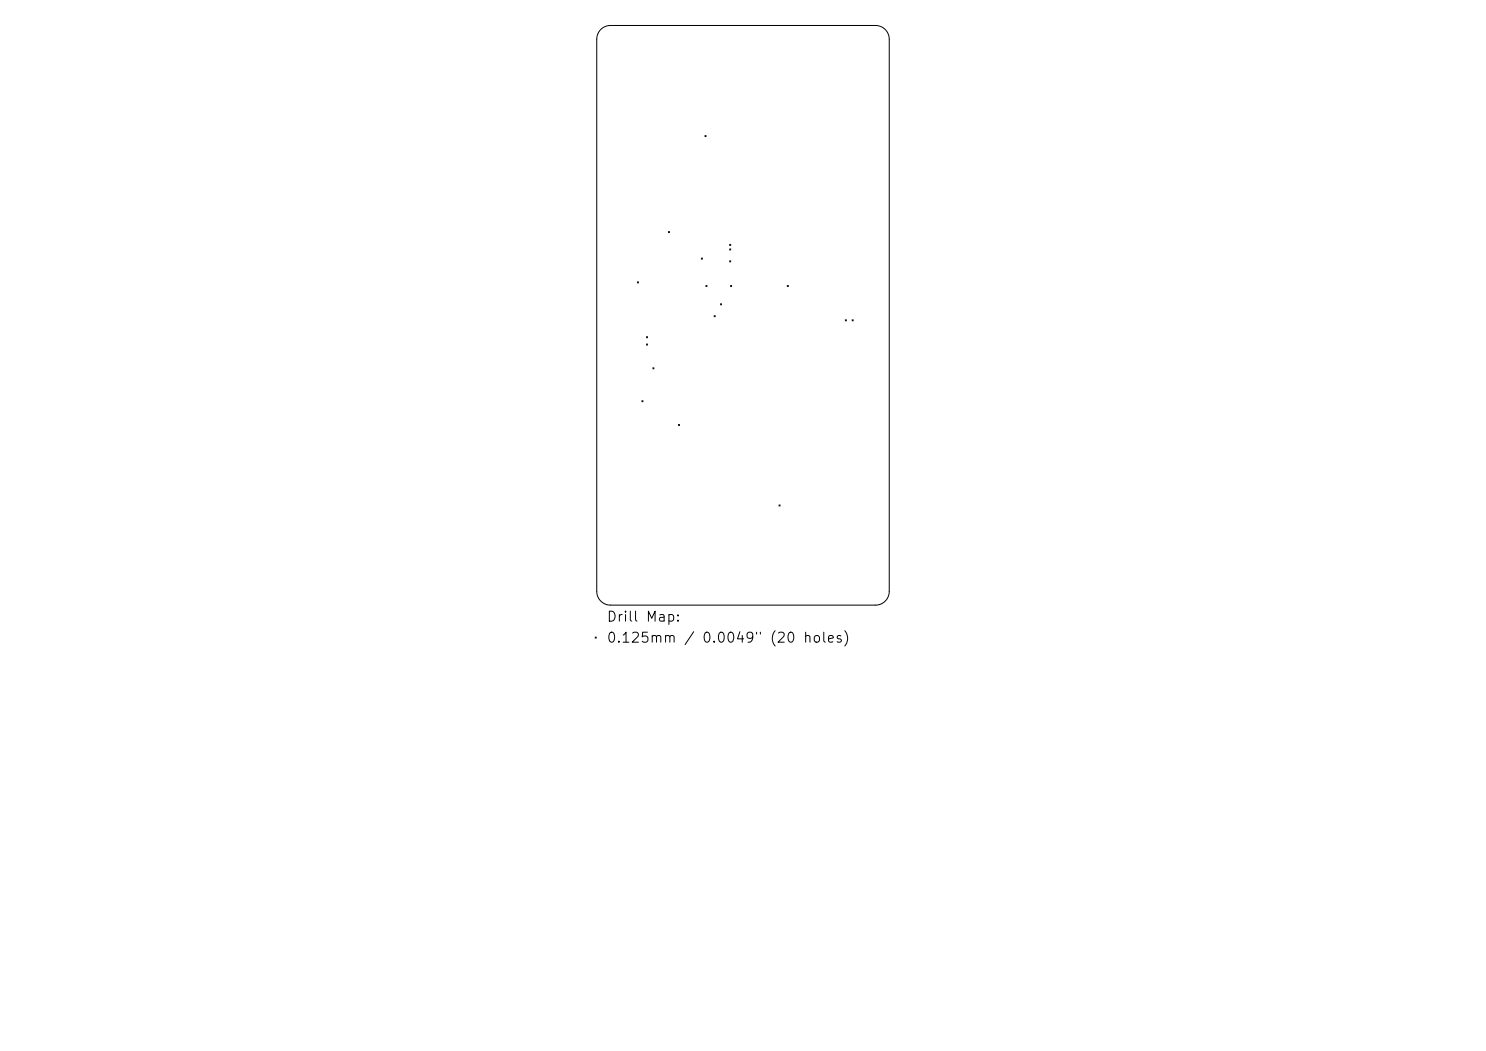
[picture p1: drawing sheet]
<svg xmlns="http://www.w3.org/2000/svg" width="297mm" height="210mm" viewBox="0 0 297 210" stroke-linecap="round" stroke-linejoin="round" font-family="sans-serif">
<defs><g id="words">
<g font-size="2">
<text x="121.1" y="124.7">Drill Map:</text>
<text x="121.1" y="128.9">0.125mm / 0.0049&quot; (20 holes)</text>
</g>
</g></defs>
<g fill="none" stroke="#000" stroke-width=".2">
<path d="M120.1 5.9a2.74 2.74 0 0 1 1.9-.8h53a2.74 2.74 0 0 1 2.7 2.7v110.4a2.74 2.74 0 0 1-2.7 2.7h-53a2.74 2.74 0 0 1-2.7-2.7v-110.4a2.74 2.74 0 0 1 .8-1.9zM140.9 27.1l.2 .2M141.1 27.1l-.2 .2M127.4 56.3l.2 .2M127.6 56.3l-.2 .2M133.6 46.3l.2 .2M133.8 46.3l-.2 .2M140.2 51.6l.2 .2M140.4 51.6l-.2 .2M141.1 57l.2 .3M141.3 57l-.2 .3M145.8 48.8l.3 .2"/>
<path d="M145.8 49.7l.3 .3M145.8 52.1l.3 .2M146 57l.2 .3M146.1 52.1l-.3 .2M146.1 48.8l-.3 .2M146.1 49.7l-.3 .3M146.2 57l-.2 .3M157.3 57l.3 .3M157.6 57l-.3 .3M129.2 67.3l.2 .2M129.2 68.7l.2 .3M129.4 67.3l-.2 .2"/>
<path d="M129.4 68.7l-.2 .3M130.5 73.5l.2 .2M130.7 73.5l-.2 .2M142.7 63.1l.3 .2M143 63.1l-.3 .2M144 60.7l.2 .2M144.2 60.7l-.2 .2M168.9 63.9l.3 .2M169.2 63.9l-.3 .2M170.3 63.9l.2 .2M170.5 63.9l-.2 .2M128.3 80.1l.2 .2"/>
<path d="M128.5 80.1l-.2 .2M135.6 84.8l.2 .2M135.8 84.8l-.2 .2M155.7 100.9l.2 .2M155.9 100.9l-.2 .2M119 127.3l.2 .2M119.2 127.3l-.2 .2"/>
</g>
<use href="#words"/>
</svg>
